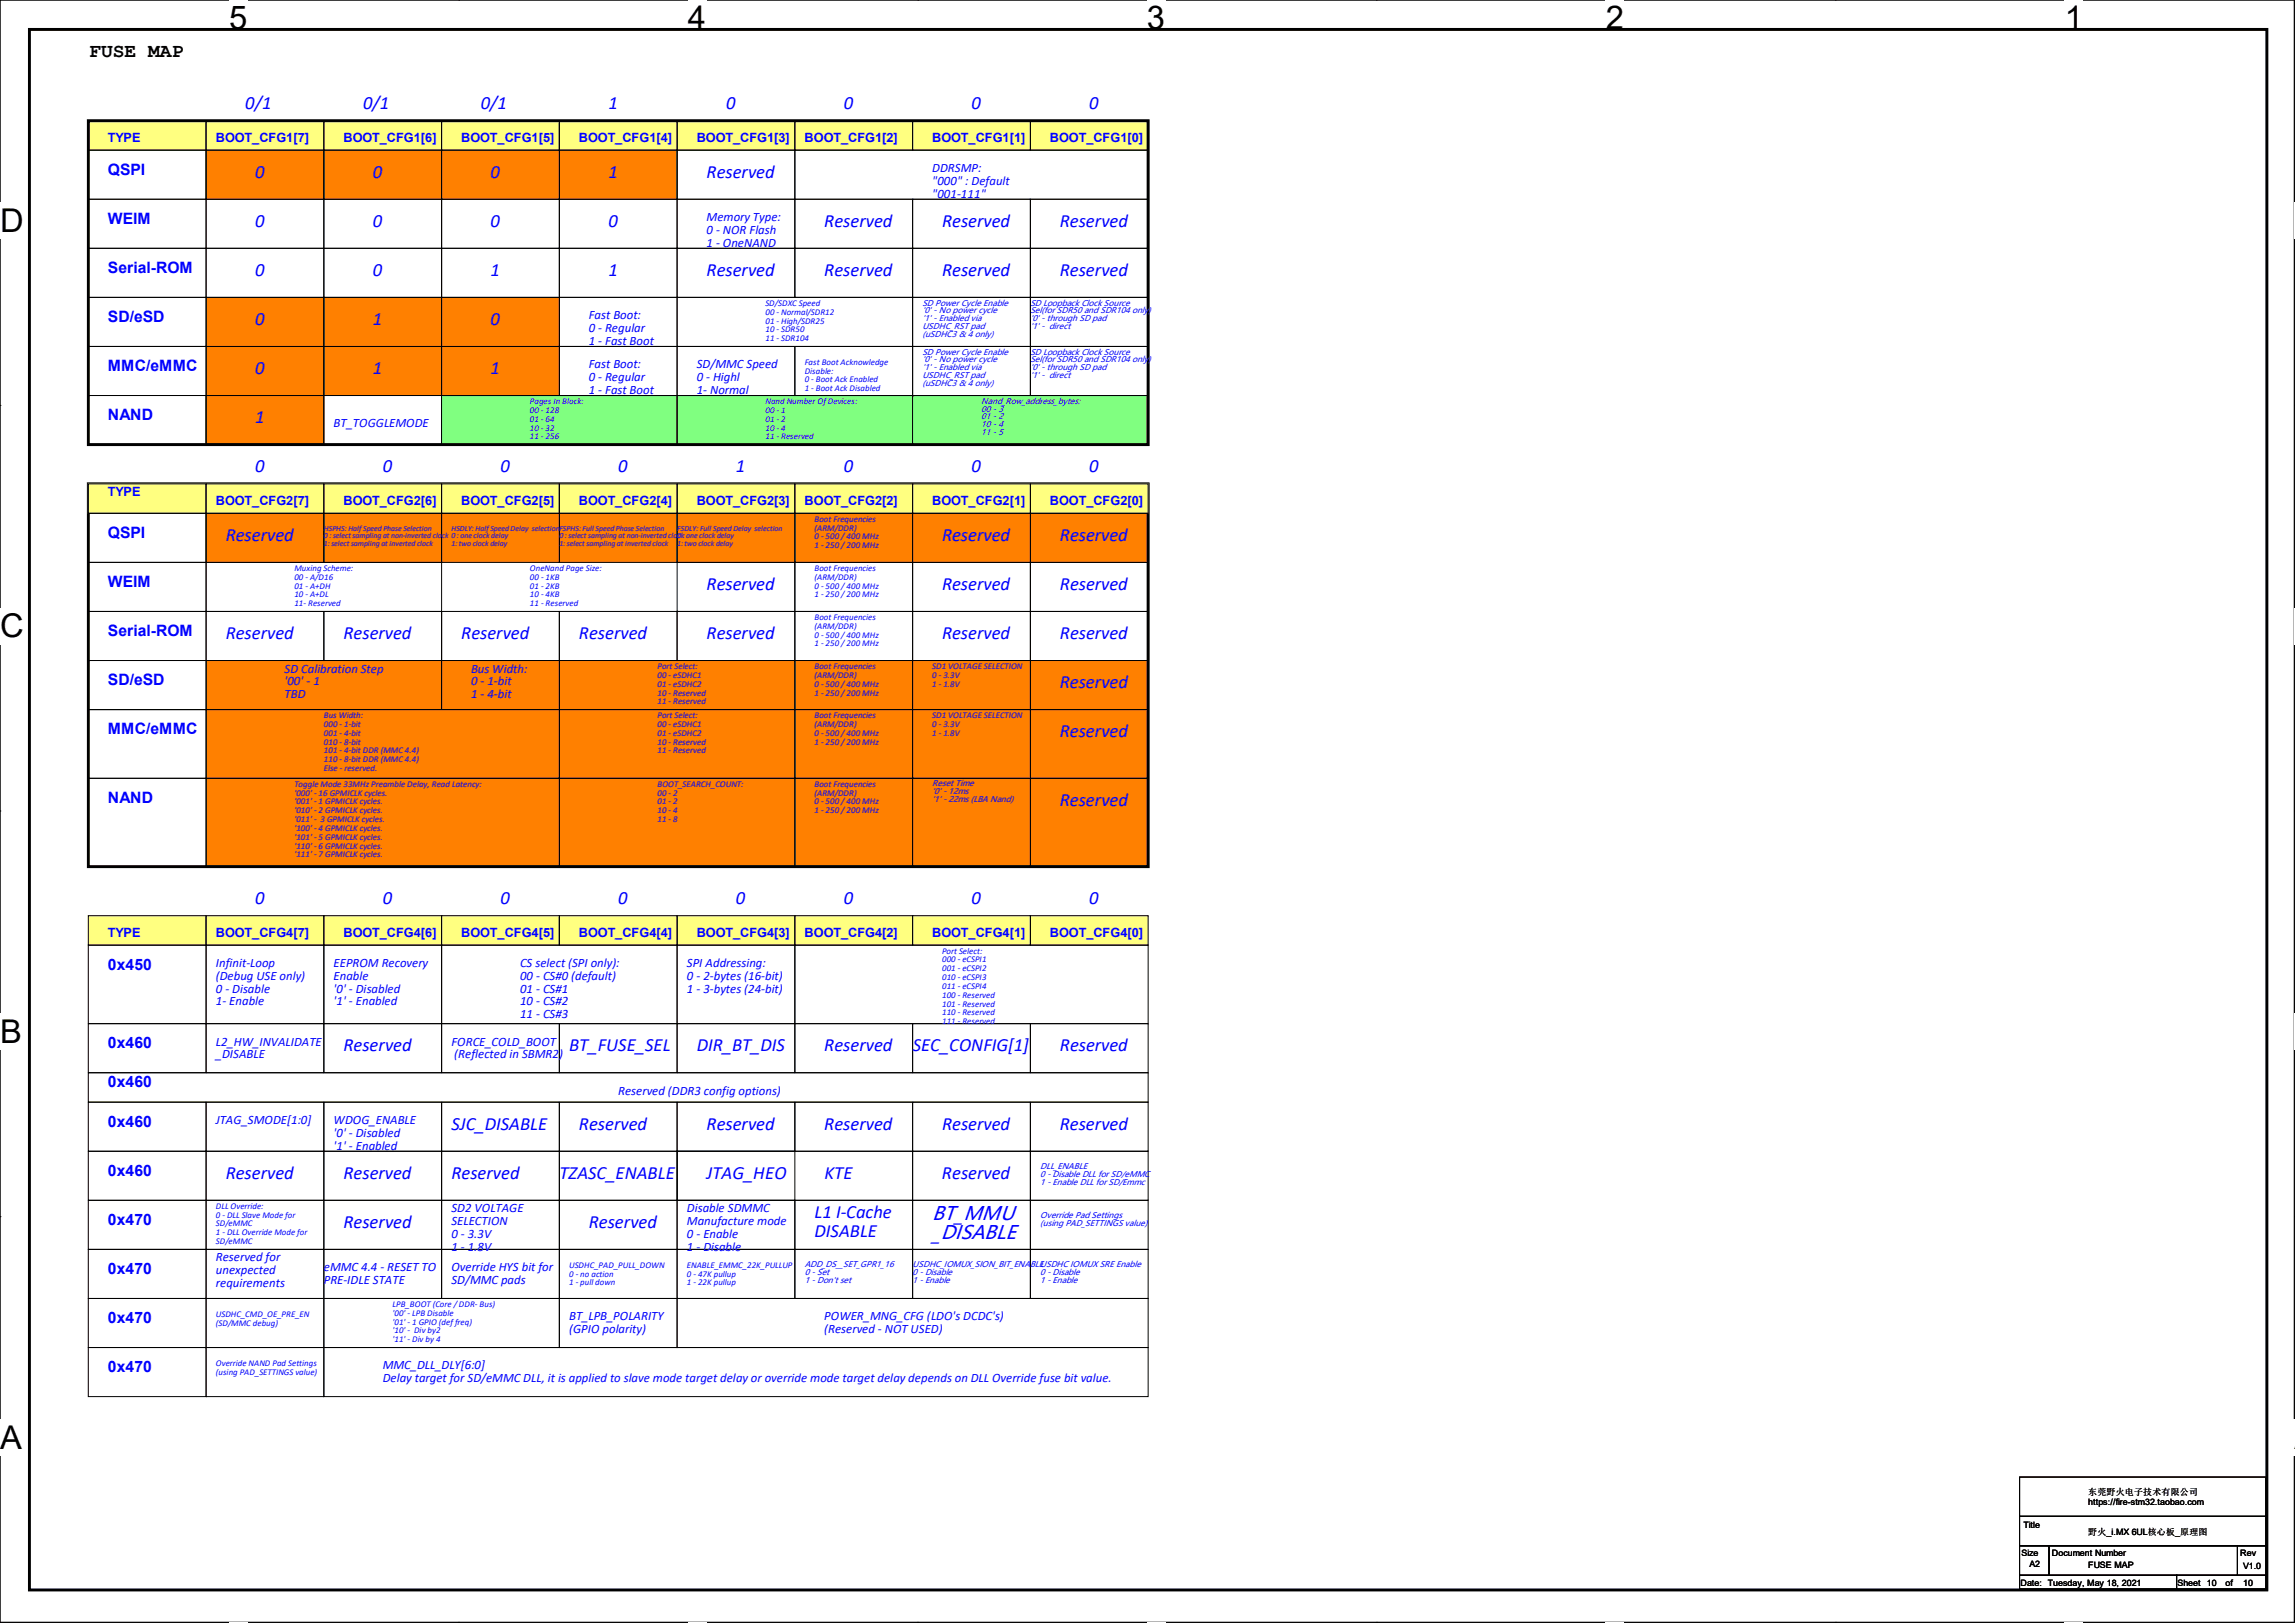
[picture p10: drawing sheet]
<svg xmlns="http://www.w3.org/2000/svg" width="297mm" height="210mm" viewBox="0 0 297 210" stroke-linecap="round" stroke-linejoin="round" font-family="sans-serif">
<defs><g id="words">
<g font-size="4.2">
<text x="29.7" y="3.8">5</text>
<text x="89" y="3.8">4</text>
<text x="148.4" y="3.8">3</text>
<text x="207.8" y="3.8">2</text>
<text x="267.2" y="3.8">1</text>
<text x="0" y="30">D</text>
<text x="0" y="82.5">C</text>
<text x="0" y="135">B</text>
<text x="0" y="187.5">A</text>
<text x="296.9" y="187.5">A</text>
</g>
<g font-size="2.6" fill="#00f">
<text x="120.6" y="157.9">BT_MMU</text>
<text x="120.6" y="160.3">_DISABLE</text>
</g>
<text font-size="2.5" x="11.6" y="7.4">FUSE MAP</text>
<g font-size="2.4" fill="#00f">
<text x="31.7" y="14.1">0/1</text>
<text x="47" y="14.1">0/1</text>
<text x="62.2" y="14.1">0/1</text>
<text x="78.7" y="14.1">1</text>
<text x="94" y="14.1">0</text>
<text x="109.2" y="14.1">0</text>
<text x="125.7" y="14.1">0</text>
<text x="141" y="14.1">0</text>
<text x="33" y="23">0</text>
<text x="48.3" y="23">0</text>
<text x="63.5" y="23">0</text>
<text x="78.7" y="23">1</text>
<text x="91.4" y="23">Reserved</text>
<text x="33" y="29.3">0</text>
<text x="48.3" y="29.3">0</text>
<text x="63.5" y="29.3">0</text>
<text x="78.7" y="29.3">0</text>
<text x="106.7" y="29.3">Reserved</text>
<text x="121.9" y="29.3">Reserved</text>
<text x="137.2" y="29.3">Reserved</text>
<text x="33" y="35.7">0</text>
<text x="48.3" y="35.7">0</text>
<text x="63.5" y="35.7">1</text>
<text x="78.7" y="35.7">1</text>
<text x="91.4" y="35.7">Reserved</text>
<text x="106.7" y="35.7">Reserved</text>
<text x="121.9" y="35.7">Reserved</text>
<text x="137.2" y="35.7">Reserved</text>
<text x="33" y="42">0</text>
<text x="48.3" y="42">1</text>
<text x="63.5" y="42">0</text>
<text x="33" y="48.4">0</text>
<text x="48.3" y="48.4">1</text>
<text x="63.5" y="48.4">1</text>
<text x="33" y="54.7">1</text>
<text x="33" y="61.1">0</text>
<text x="49.5" y="61.1">0</text>
<text x="64.8" y="61.1">0</text>
<text x="80" y="61.1">0</text>
<text x="95.2" y="61.1">1</text>
<text x="109.2" y="61.1">0</text>
<text x="125.7" y="61.1">0</text>
<text x="141" y="61.1">0</text>
<text x="29.2" y="70">Reserved</text>
<text x="121.9" y="70">Reserved</text>
<text x="137.2" y="70">Reserved</text>
<text x="91.4" y="76.3">Reserved</text>
<text x="121.9" y="76.3">Reserved</text>
<text x="137.2" y="76.3">Reserved</text>
<text x="29.2" y="82.7">Reserved</text>
<text x="44.5" y="82.7">Reserved</text>
<text x="59.7" y="82.7">Reserved</text>
<text x="74.9" y="82.7">Reserved</text>
<text x="91.4" y="82.7">Reserved</text>
<text x="121.9" y="82.7">Reserved</text>
<text x="137.2" y="82.7">Reserved</text>
<text x="137.2" y="89">Reserved</text>
<text x="137.2" y="95.4">Reserved</text>
<text x="137.2" y="104.3">Reserved</text>
<text x="33" y="117">0</text>
<text x="49.5" y="117">0</text>
<text x="64.8" y="117">0</text>
<text x="80" y="117">0</text>
<text x="95.2" y="117">0</text>
<text x="109.2" y="117">0</text>
<text x="125.7" y="117">0</text>
<text x="141" y="117">0</text>
<text x="44.4" y="136">Reserved</text>
<text x="73.7" y="136">BT_FUSE_SEL</text>
<text x="90.2" y="136">DIR_BT_DIS</text>
<text x="106.7" y="136">Reserved</text>
<text x="118.1" y="136">SEC_CONFIG[1]</text>
<text x="137.2" y="136">Reserved</text>
<text x="58.4" y="146.2">SJC_DISABLE</text>
<text x="74.9" y="146.2">Reserved</text>
<text x="91.4" y="146.2">Reserved</text>
<text x="106.7" y="146.2">Reserved</text>
<text x="121.9" y="146.2">Reserved</text>
<text x="137.2" y="146.2">Reserved</text>
<text x="29.2" y="152.5">Reserved</text>
<text x="44.5" y="152.5">Reserved</text>
<text x="58.4" y="152.5">Reserved</text>
<text x="72.4" y="152.5">TZASC_ENABLE</text>
<text x="91.4" y="152.5">JTAG_HEO</text>
<text x="106.7" y="152.5">KTE</text>
<text x="121.9" y="152.5">Reserved</text>
<text x="44.4" y="158.9">Reserved</text>
<text x="76.2" y="158.9">Reserved</text>
<text x="105.4" y="157.6">L1 I-Cache</text>
<text x="105.4" y="160">DISABLE</text>
</g>
<g font-size="2" fill="#00f">
<text x="14" y="22.6">QSPI</text>
<text x="14" y="29">WEIM</text>
<text x="14" y="35.3">Serial-ROM</text>
<text x="14" y="41.7">SD/eSD</text>
<text x="14" y="48">MMC/eMMC</text>
<text x="14" y="54.4">NAND</text>
<text x="14" y="69.6">QSPI</text>
<text x="14" y="75.9">WEIM</text>
<text x="14" y="82.3">Serial-ROM</text>
<text x="14" y="88.6">SD/eSD</text>
<text x="14" y="95">MMC/eMMC</text>
<text x="14" y="103.9">NAND</text>
<text x="14" y="125.5">0x450</text>
<text x="14" y="135.6">0x460</text>
<text x="14" y="140.7">0x460</text>
<text x="14" y="145.8">0x460</text>
<text x="14" y="152.1">0x460</text>
<text x="14" y="158.5">0x470</text>
<text x="14" y="164.8">0x470</text>
<text x="14" y="171.2">0x470</text>
<text x="14" y="177.5">0x470</text>
</g>
<g font-size="1.7" fill="#00f">
<text x="14" y="18.4">TYPE</text>
<text x="27.9" y="18.4">BOOT_CFG1[7]</text>
<text x="44.4" y="18.4">BOOT_CFG1[6]</text>
<text x="59.7" y="18.4">BOOT_CFG1[5]</text>
<text x="74.9" y="18.4">BOOT_CFG1[4]</text>
<text x="90.2" y="18.4">BOOT_CFG1[3]</text>
<text x="104.1" y="18.4">BOOT_CFG1[2]</text>
<text x="120.6" y="18.4">BOOT_CFG1[1]</text>
<text x="120.6" y="22.3">DDRSMP:</text>
<text x="120.6" y="23.9">&quot;000&quot; : Default</text>
<text x="135.9" y="18.4">BOOT_CFG1[0]</text>
<text x="91.4" y="28.6">Memory Type:</text>
<text x="120.6" y="25.6">&quot;001-111&quot;</text>
<text x="91.4" y="30.3">0 - NOR Flash</text>
<text x="91.4" y="31.9">1 - OneNAND</text>
<text x="76.2" y="41.3">Fast Boot:</text>
<text x="76.2" y="43">0 - Regular</text>
<text x="76.2" y="44.6">1 - Fast Boot</text>
<text x="76.2" y="47.7">Fast Boot:</text>
<text x="90.2" y="47.7">SD/MMC Speed</text>
<text x="76.2" y="49.3">0 - Regular</text>
<text x="76.2" y="51">1 - Fast Boot</text>
<text x="90.2" y="49.3">0 - Highl</text>
<text x="90.2" y="51">1- Normal</text>
<text x="43.2" y="55.3">BT_TOGGLEMODE</text>
<text x="14" y="64.1">TYPE</text>
<text x="27.9" y="65.4">BOOT_CFG2[7]</text>
<text x="44.4" y="65.4">BOOT_CFG2[6]</text>
<text x="59.7" y="65.4">BOOT_CFG2[5]</text>
<text x="74.9" y="65.4">BOOT_CFG2[4]</text>
<text x="90.2" y="65.4">BOOT_CFG2[3]</text>
<text x="104.1" y="65.4">BOOT_CFG2[2]</text>
<text x="120.6" y="65.4">BOOT_CFG2[1]</text>
<text x="135.9" y="65.4">BOOT_CFG2[0]</text>
<text x="36.8" y="87">SD Calibration Step</text>
<text x="36.8" y="88.7">'00' - 1</text>
<text x="61" y="87">Bus Width:</text>
<text x="61" y="88.7">0 - 1-bit</text>
<text x="36.8" y="90.3">TBD</text>
<text x="61" y="90.3">1 - 4-bit</text>
<text x="14" y="121.3">TYPE</text>
<text x="27.9" y="121.3">BOOT_CFG4[7]</text>
<text x="27.9" y="125.1">Infinit-Loop</text>
<text x="43.2" y="125.1">EEPROM Recovery</text>
<text x="44.4" y="121.3">BOOT_CFG4[6]</text>
<text x="59.7" y="121.3">BOOT_CFG4[5]</text>
<text x="67.3" y="125.1">CS select (SPI only):</text>
<text x="74.9" y="121.3">BOOT_CFG4[4]</text>
<text x="88.9" y="125.1">SPI Addressing:</text>
<text x="90.2" y="121.3">BOOT_CFG4[3]</text>
<text x="104.1" y="121.3">BOOT_CFG4[2]</text>
<text x="120.6" y="121.3">BOOT_CFG4[1]</text>
<text x="135.9" y="121.3">BOOT_CFG4[0]</text>
<text x="27.9" y="126.8">(Debug USE only)</text>
<text x="27.9" y="128.4">0 - Disable</text>
<text x="27.9" y="130.1">1- Enable</text>
<text x="43.2" y="126.8">Enable</text>
<text x="43.2" y="128.4">'0' - Disabled</text>
<text x="43.2" y="130.1">'1' - Enabled</text>
<text x="67.3" y="126.8">00 - CS#0 (default)</text>
<text x="67.3" y="128.4">01 - CS#1</text>
<text x="67.3" y="130.1">10 - CS#2</text>
<text x="67.3" y="131.7">11 - CS#3</text>
<text x="88.9" y="126.8">0 - 2-bytes (16-bit)</text>
<text x="88.9" y="128.4">1 - 3-bytes (24-bit)</text>
<text x="27.9" y="135.3">L2_HW_INVALIDATE</text>
<text x="27.9" y="136.9">_DISABLE</text>
<text x="58.4" y="135.3">FORCE_COLD_BOOT</text>
<text x="58.8" y="136.9">(Reflected in SBMR2)</text>
<text x="80" y="141.6">Reserved (DDR3 config options)</text>
<text x="27.9" y="145.5">JTAG_SMODE[1:0]</text>
<text x="43.2" y="145.5">WDOG_ENABLE</text>
<text x="43.2" y="147.1">'0' - Disabled</text>
<text x="43.2" y="148.8">'1' - Enabled</text>
<text x="58.4" y="156.9">SD2 VOLTAGE</text>
<text x="58.4" y="158.5">SELECTION</text>
<text x="58.4" y="160.2">0 - 3.3V</text>
<text x="58.4" y="161.8">1 - 1.8V</text>
<text x="88.9" y="156.9">Disable SDMMC</text>
<text x="88.9" y="158.5">Manufacture mode</text>
<text x="88.9" y="160.2">0 - Enable</text>
<text x="88.9" y="161.8">1 - Disable</text>
<text x="27.9" y="163.2">Reserved for</text>
<text x="27.9" y="164.9">unexpected</text>
<text x="27.9" y="166.5">requirements</text>
<text x="41.9" y="164.5">eMMC 4.4 - RESET TO</text>
<text x="41.9" y="166.2">PRE-IDLE STATE</text>
<text x="58.4" y="164.5">Override HYS bit for</text>
<text x="58.4" y="166.2">SD/MMC pads</text>
<text x="73.7" y="170.9">BT_LPB_POLARITY</text>
<text x="73.7" y="172.5">(GPIO polarity)</text>
<text x="106.7" y="170.9">POWER_MNG_CFG (LDO's DCDC's)</text>
<text x="106.7" y="172.5">(Reserved - NOT USED)</text>
<text x="49.5" y="177.2">MMC_DLL_DLY[6:0]</text>
<text x="49.5" y="178.9">Delay target for SD/eMMC DLL, it is applied to slave mode target delay or override mode target delay depends on DLL Override fuse bit value.</text>
</g>
<g font-size="1.1" fill="#00f">
<text x="99.1" y="39.6">SD/SDXC Speed</text>
<text x="99.1" y="40.7">00 - Normal/SDR12</text>
<text x="99.1" y="41.9">01 - High/SDR25</text>
<text x="119.4" y="39.5">SD Power Cycle Enable</text>
<text x="119.4" y="40.6">'0' - No power cycle</text>
<text x="119.4" y="41.6">'1' - Enabled via</text>
<text x="133.3" y="39.5">SD Loopback Clock Source</text>
<text x="133.3" y="40.6">Sel(for SDR50 and SDR104 only)</text>
<text x="133.3" y="41.6">'0' - through SD pad</text>
<text x="99.1" y="43">10 - SDR50</text>
<text x="99.1" y="44.2">11 - SDR104</text>
<text x="104.1" y="47.2">Fast Boot Acknowledge</text>
<text x="119.4" y="42.6">USDHC_RST pad</text>
<text x="119.4" y="43.6">(uSDHC3 &amp; 4 only)</text>
<text x="119.4" y="45.9">SD Power Cycle Enable</text>
<text x="119.4" y="46.9">'0' - No power cycle</text>
<text x="119.4" y="47.9">'1' - Enabled via</text>
<text x="133.3" y="42.6">'1' - direct</text>
<text x="133.3" y="45.9">SD Loopback Clock Source</text>
<text x="133.3" y="46.9">Sel(for SDR50 and SDR104 only)</text>
<text x="133.3" y="47.9">'0' - through SD pad</text>
<text x="68.6" y="52.3">Pages In Block:</text>
<text x="68.6" y="53.4">00 - 128</text>
<text x="99.1" y="52.3">Nand Number Of Devices:</text>
<text x="99.1" y="53.4">00 - 1</text>
<text x="104.1" y="48.3">Disable:</text>
<text x="104.1" y="49.5">0 - Boot Ack Enabled</text>
<text x="104.1" y="50.6">1 - Boot Ack Disabled</text>
<text x="119.4" y="48.9">USDHC_RST pad</text>
<text x="119.4" y="50">(uSDHC3 &amp; 4 only)</text>
<text x="127" y="52.2">Nand_Row_address_bytes:</text>
<text x="127" y="53.3">00 - 3</text>
<text x="133.3" y="48.9">'1' - direct</text>
<text x="68.6" y="54.6">01 - 64</text>
<text x="68.6" y="55.7">10 - 32</text>
<text x="68.6" y="56.9">11 - 256</text>
<text x="99.1" y="54.6">01 - 2</text>
<text x="99.1" y="55.7">10 - 4</text>
<text x="99.1" y="56.9">11 - Reserved</text>
<text x="127" y="54.3">01 - 2</text>
<text x="127" y="55.3">10 - 4</text>
<text x="127" y="56.3">11 - 5</text>
<text x="105.4" y="67.5">Boot Frequencies</text>
<text x="105.4" y="68.7">(ARM/DDR)</text>
<text x="105.4" y="69.8">0 - 500 / 400 MHz</text>
<text x="105.4" y="71">1 - 250 / 200 MHz</text>
<text x="38.1" y="73.9">Muxing Scheme:</text>
<text x="38.1" y="75">00 - A/D16</text>
<text x="38.1" y="76.2">01 - A+DH</text>
<text x="38.1" y="77.3">10 - A+DL</text>
<text x="68.6" y="73.9">OneNand Page Size:</text>
<text x="68.6" y="75">00 - 1KB</text>
<text x="68.6" y="76.2">01 - 2KB</text>
<text x="68.6" y="77.3">10 - 4KB</text>
<text x="105.4" y="73.9">Boot Frequencies</text>
<text x="105.4" y="75">(ARM/DDR)</text>
<text x="105.4" y="76.2">0 - 500 / 400 MHz</text>
<text x="105.4" y="77.3">1 - 250 / 200 MHz</text>
<text x="38.1" y="78.4">11- Reserved</text>
<text x="68.6" y="78.4">11 - Reserved</text>
<text x="105.4" y="80.2">Boot Frequencies</text>
<text x="105.4" y="81.4">(ARM/DDR)</text>
<text x="105.4" y="82.5">0 - 500 / 400 MHz</text>
<text x="105.4" y="83.7">1 - 250 / 200 MHz</text>
<text x="85.1" y="86.6">Port Select:</text>
<text x="85.1" y="87.7">00 - eSDHC1</text>
<text x="85.1" y="88.9">01 - eSDHC2</text>
<text x="105.4" y="86.6">Boot Frequencies</text>
<text x="105.4" y="87.7">(ARM/DDR)</text>
<text x="105.4" y="88.9">0 - 500 / 400 MHz</text>
<text x="120.6" y="86.6">SD1 VOLTAGE SELECTION</text>
<text x="120.6" y="87.7">0 - 3.3V</text>
<text x="120.6" y="88.9">1 - 1.8V</text>
<text x="41.9" y="92.9">Bus Width:</text>
<text x="41.9" y="94.1">000 - 1-bit</text>
<text x="41.9" y="95.2">001 - 4-bit</text>
<text x="85.1" y="90">10 - Reserved</text>
<text x="85.1" y="91.1">11 - Reserved</text>
<text x="85.1" y="92.9">Port Select:</text>
<text x="85.1" y="94.1">00 - eSDHC1</text>
<text x="85.1" y="95.2">01 - eSDHC2</text>
<text x="105.4" y="90">1 - 250 / 200 MHz</text>
<text x="105.4" y="92.9">Boot Frequencies</text>
<text x="105.4" y="94.1">(ARM/DDR)</text>
<text x="105.4" y="95.2">0 - 500 / 400 MHz</text>
<text x="120.6" y="92.9">SD1 VOLTAGE SELECTION</text>
<text x="120.6" y="94.1">0 - 3.3V</text>
<text x="120.6" y="95.2">1 - 1.8V</text>
<text x="38.1" y="101.8">Toggle Mode 33MHz Preamble Delay, Read Latency:</text>
<text x="41.9" y="96.4">010 - 8-bit</text>
<text x="41.9" y="97.5">101 - 4-bit DDR (MMC 4.4)</text>
<text x="41.9" y="98.6">110 - 8-bit DDR (MMC 4.4)</text>
<text x="41.9" y="99.8">Else - reserved.</text>
<text x="85.1" y="96.4">10 - Reserved</text>
<text x="85.1" y="97.5">11 - Reserved</text>
<text x="85.1" y="101.8">BOOT_SEARCH_COUNT:</text>
<text x="105.4" y="96.4">1 - 250 / 200 MHz</text>
<text x="105.4" y="101.8">Boot Frequencies</text>
<text x="120.6" y="101.8">Reset Time</text>
<text x="38.1" y="103">'000' - 16 GPMICLK cycles.</text>
<text x="38.1" y="104.1">'001' - 1 GPMICLK cycles.</text>
<text x="38.1" y="105.2">'010' - 2 GPMICLK cycles.</text>
<text x="38.1" y="106.4">'011' - 3 GPMICLK cycles.</text>
<text x="38.1" y="107.5">'100' - 4 GPMICLK cycles.</text>
<text x="85.1" y="103">00 - 2</text>
<text x="85.1" y="104.1">01 - 2</text>
<text x="85.1" y="105.2">10 - 4</text>
<text x="85.1" y="106.4">11 - 8</text>
<text x="105.4" y="103">(ARM/DDR)</text>
<text x="105.4" y="104.1">0 - 500 / 400 MHz</text>
<text x="105.4" y="105.2">1 - 250 / 200 MHz</text>
<text x="120.6" y="102.8">'0' - 12ms</text>
<text x="120.6" y="103.8">'1' - 22ms (LBA Nand)</text>
<text x="38.1" y="108.7">'101' - 5 GPMICLK cycles.</text>
<text x="38.1" y="109.8">'110' - 6 GPMICLK cycles.</text>
<text x="38.1" y="111">'111' - 7 GPMICLK cycles.</text>
<text x="121.9" y="123.4">Port Select:</text>
<text x="121.9" y="124.5">000 - eCSPI1</text>
<text x="121.9" y="125.7">001 - eCSPI2</text>
<text x="121.9" y="126.8">010 - eCSPI3</text>
<text x="121.9" y="128">011 - eCSPI4</text>
<text x="121.9" y="129.1">100 - Reserved</text>
<text x="121.9" y="130.3">101 - Reserved</text>
<text x="121.9" y="131.4">110 - Reserved</text>
<text x="121.9" y="132.5">111 - Reserved</text>
<text x="134.6" y="151.3">DLL_ENABLE</text>
<text x="134.6" y="152.3">0 - Disable DLL for SD/eMMC</text>
<text x="134.6" y="153.3">1 - Enable DLL for SD/Emmc</text>
<text x="27.9" y="156.4">DLL Override:</text>
<text x="27.9" y="157.6">0 - DLL Slave Mode for</text>
<text x="27.9" y="158.7">SD/eMMC</text>
<text x="27.9" y="159.9">1 - DLL Override Mode for</text>
<text x="27.9" y="161">SD/eMMC</text>
<text x="134.6" y="157.6">Override Pad Settings</text>
<text x="134.6" y="158.7">(using PAD_SETTINGS value)</text>
<text x="73.7" y="164">USDHC_PAD_PULL_DOWN</text>
<text x="73.7" y="165.2">0 - no action</text>
<text x="73.7" y="166.3">1 - pull down</text>
<text x="88.9" y="164">ENABLE_EMMC_22K_PULLUP</text>
<text x="88.9" y="165.2">0 - 47K pullup</text>
<text x="88.9" y="166.3">1 - 22K pullup</text>
<text x="104.1" y="164">ADD_DS__SET_GPR1_16</text>
<text x="104.1" y="165">0 - Set</text>
<text x="104.1" y="166">1 - Don't set</text>
<text x="118.1" y="164">USDHC_IOMUX_SION_BIT_ENABLEUSDHC IOMUX SRE Enable</text>
<text x="118.1" y="165">0 - Disable</text>
<text x="118.1" y="166">1 - Enable</text>
<text x="134.6" y="165">0 - Disable</text>
<text x="134.6" y="166">1 - Enable</text>
<text x="27.9" y="170.4">USDHC_CMD_OE_PRE_EN</text>
<text x="27.9" y="171.5">(SD/MMC debug)</text>
<text x="50.8" y="169.1">LPB_BOOT (Core / DDR- Bus)</text>
<text x="50.8" y="170.3">'00' - LPB Disable</text>
<text x="50.8" y="171.4">'01' - 1 GPIO (def freq)</text>
<text x="50.8" y="172.6">'10' - Div by2</text>
<text x="50.8" y="173.7">'11' - Div by 4</text>
<text x="27.9" y="176.7">Override NAND Pad Settings</text>
<text x="27.9" y="177.9">(using PAD_SETTINGS value)</text>
</g>
<g font-size="1.1">
<text x="261.9" y="197.7">Title</text>
<text x="270.2" y="194.8">https://fire-stm32.taobao.com</text>
<text x="270.3" y="193.5">东莞野火电子技术有限公司</text>
<text x="261.6" y="201.4">Size</text>
<text x="262.6" y="202.8">A2</text>
<text x="265.5" y="201.4">Document Number</text>
<text x="270.2" y="202.9">FUSE MAP</text>
<text x="270.3" y="198.6">野火_i.MX 6UL核心板_原理图</text>
<text x="289.9" y="201.4">Rev</text>
<text x="290.3" y="203">V1.0</text>
<text x="261.5" y="205.2">Date: Tuesday, May 18, 2021</text>
<text x="281.8" y="205.2">Sheet</text>
<text x="285.6" y="205.2">10</text>
<text x="288" y="205.2">of</text>
<text x="290.3" y="205.2">10</text>
</g>
<g font-size="1" fill="#00f">
<text x="41.9" y="68.7">HSPHS: Half Speed Phase Selection</text>
<text x="41.9" y="69.7">0 : select sampling at non-inverted clock 0 : one clock delay</text>
<text x="41.9" y="70.7">1: select sampling at inverted clock</text>
<text x="58.4" y="68.7">HSDLY: Half Speed Delay selection</text>
<text x="58.4" y="70.7">1: two clock delay</text>
<text x="72.4" y="68.7">FSPHS: Full Speed Phase Selection</text>
<text x="72.4" y="69.7">0 : select sampling at non-inverted clock</text>
<text x="72.4" y="70.7">1: select sampling at inverted clock</text>
<text x="87.6" y="68.7">FSDLY: Full Speed Delay selection</text>
<text x="87.6" y="69.7">0 : one clock delay</text>
<text x="87.6" y="70.7">1: two clock delay</text>
</g>
</g></defs>
<path d="M0 0h296.9v209.9h-296.9z" fill="none" stroke="#000" stroke-width=".13"/>
<g fill="#fff">
<path d="M29.7 0h2.3v4.7h-2.3z"/>
<path d="M29.7 209.9h2.3v.1h-2.3z"/>
</g>
<path d="M59.4 0h.1M59.4 209.9h.1" fill="none" stroke="#000" stroke-width=".13"/>
<g fill="#fff">
<path d="M89 0h2.4v4.7h-2.4z"/>
<path d="M89 209.9h2.4v.1h-2.4z"/>
</g>
<path d="M118.7 0h.1M118.7 209.9h.1" fill="none" stroke="#000" stroke-width=".13"/>
<g fill="#fff">
<path d="M148.4 0h2.4v4.7h-2.4z"/>
<path d="M148.4 209.9h2.4v.1h-2.4z"/>
</g>
<path d="M178.1 0h.1M178.1 209.9h.1" fill="none" stroke="#000" stroke-width=".13"/>
<g fill="#fff">
<path d="M207.8 0h2.4v4.7h-2.4z"/>
<path d="M207.8 209.9h2.4v.1h-2.4z"/>
</g>
<path d="M237.5 0h.1M237.5 209.9h.1" fill="none" stroke="#000" stroke-width=".13"/>
<g fill="#fff">
<path d="M267.2 0h2.4v4.7h-2.4z"/>
<path d="M267.2 209.9h2.4v.1h-2.4z"/>
<path d="M0 26.2h3v4.7h-3z"/>
<path d="M296.9 26.2h.1v4.7h-.1z"/>
<path d="M0 78.7h3v4.7h-3z"/>
<path d="M296.9 78.7h.1v4.7h-.1z"/>
</g>
<path d="M0 52.5h.1M296.9 52.5h.1" fill="none" stroke="#000" stroke-width=".13"/>
<g fill="#fff">
<path d="M0 131.1h2.8v4.8h-2.8z"/>
<path d="M296.9 131.1h.1v4.8h-.1z"/>
</g>
<path d="M0 104.9h.1M296.9 104.9h.1" fill="none" stroke="#000" stroke-width=".13"/>
<g fill="#fff">
<path d="M0 183.6h2.8v4.8h-2.8z"/>
<path d="M296.8 183.6h.2v4.8h-.2z"/>
</g>
<path d="M0 157.4h.1M296.9 157.4h.1" fill="none" stroke="#000" stroke-width=".13"/>
<path d="M3.8 3.8h289.6v201.9h-289.6z" fill="none" stroke="#000" stroke-width=".38"/>
<g fill="#ff8000" stroke="#ff8000" stroke-width=".13">
<path d="M26.7 51.2h15.2v6.3h-15.2z" fill-rule="evenodd"/>
<path d="M26.7 19.4h60.9v6.4h-60.9z" fill-rule="evenodd"/>
</g>
<path d="M26.7 38.5h45.7v12.7h-45.7z" fill-rule="evenodd" fill="#ff8000"/>
<path d="M57.1 51.2h91.5v6.3h-91.5z" fill-rule="evenodd" fill="#80ff80" stroke="#80ff80" stroke-width=".13"/>
<path d="M26.7 66.4h121.9v6.4h-121.9z" fill-rule="evenodd" fill="#ff8000" stroke="#ff8000" stroke-width=".13"/>
<path d="M26.7 85.5h121.9v26.6h-121.9z" fill-rule="evenodd" fill="#ff8000"/>
<g fill="none" stroke="#000" stroke-width=".13">
<path d="M11.4 15.6h15.3v3.8h-15.3zM11.4 19.4h15.3v6.4h-15.3zM26.7 19.4h15.2v6.4h-15.2zM26.7 15.6h15.2v3.8h-15.2zM41.9 19.4h15.2v6.4h-15.2zM41.9 15.6h15.2v3.8h-15.2zM57.1 19.4h15.3v6.4h-15.3zM57.1 15.6h15.3v3.8h-15.3zM72.4 19.4h15.2v6.4h-15.2zM72.4 15.6h15.2v3.8h-15.2zM87.6 19.4h15.3v6.4h-15.3zM87.6 15.6h15.3v3.8h-15.3z"/>
<path d="M102.9 19.4h45.7v6.4h-45.7zM102.9 15.6h15.2v3.8h-15.2zM118.1 15.6h15.2v3.8h-15.2zM133.3 15.6h15.3v3.8h-15.3zM11.4 25.8h15.3v6.3h-15.3zM11.4 32.1h15.3v6.4h-15.3zM11.4 38.5h15.3v6.3h-15.3zM26.7 25.8h15.2v6.3h-15.2zM26.7 32.1h15.2v6.4h-15.2zM26.7 38.5h15.2v6.3h-15.2zM41.9 25.8h15.2v6.3h-15.2zM41.9 32.1h15.2v6.4h-15.2z"/>
<path d="M41.9 38.5h15.2v6.3h-15.2zM57.1 25.8h15.3v6.3h-15.3zM57.1 32.1h15.3v6.4h-15.3zM57.1 38.5h15.3v6.3h-15.3zM72.4 25.8h15.2v6.3h-15.2zM72.4 32.1h15.2v6.4h-15.2zM72.4 38.5h15.2v6.3h-15.2zM87.6 25.8h15.3v6.3h-15.3zM87.6 32.1h15.3v6.4h-15.3zM87.6 38.5h30.5v6.3h-30.5zM102.9 25.8h15.2v6.3h-15.2zM102.9 32.1h15.2v6.4h-15.2z"/>
<path d="M118.1 25.8h15.2v6.3h-15.2zM118.1 32.1h15.2v6.4h-15.2zM118.1 38.5h15.2v6.3h-15.2zM133.3 25.8h15.3v6.3h-15.3zM133.3 32.1h15.3v6.4h-15.3zM133.3 38.5h15.3v6.3h-15.3zM11.4 44.8h15.3v6.4h-15.3zM11.4 51.2h15.3v6.3h-15.3zM26.7 44.8h15.2v6.4h-15.2zM26.7 51.2h15.2v6.3h-15.2zM41.9 44.8h15.2v6.4h-15.2zM41.9 51.2h15.2v6.3h-15.2z"/>
<path d="M57.1 44.8h15.3v6.4h-15.3zM57.1 51.2h30.5v6.3h-30.5zM72.4 44.8h15.2v6.4h-15.2zM87.6 44.8h15.3v6.4h-15.3zM87.6 51.2h30.5v6.3h-30.5zM102.9 44.8h15.2v6.4h-15.2zM118.1 44.8h15.2v6.4h-15.2zM118.1 51.2h30.5v6.3h-30.5zM133.3 44.8h15.3v6.4h-15.3zM11.4 62.6h15.3v3.8h-15.3zM11.4 66.4h15.3v6.4h-15.3zM11.4 72.8h15.3v6.3h-15.3z"/>
<path d="M11.4 79.1h15.3v6.4h-15.3zM26.7 66.4h15.2v6.4h-15.2zM26.7 79.1h15.2v6.4h-15.2zM26.7 62.6h15.2v3.8h-15.2zM26.7 72.8h30.4v6.3h-30.4zM41.9 66.4h15.2v6.4h-15.2zM41.9 79.1h15.2v6.4h-15.2zM41.9 62.6h15.2v3.8h-15.2zM57.1 66.4h15.3v6.4h-15.3zM57.1 79.1h15.3v6.4h-15.3zM57.1 62.6h15.3v3.8h-15.3zM72.4 66.4h15.2v6.4h-15.2z"/>
<path d="M72.4 79.1h15.2v6.4h-15.2zM72.4 62.6h15.2v3.8h-15.2zM87.6 66.4h15.3v6.4h-15.3zM87.6 72.8h15.3v6.3h-15.3zM87.6 79.1h15.3v6.4h-15.3zM87.6 62.6h15.3v3.8h-15.3zM102.9 72.8h15.2v6.3h-15.2zM102.9 79.1h15.2v6.4h-15.2zM102.9 62.6h15.2v3.8h-15.2zM102.9 66.4h15.2v6.4h-15.2zM118.1 72.8h15.2v6.3h-15.2zM118.1 79.1h15.2v6.4h-15.2z"/>
<path d="M118.1 62.6h15.2v3.8h-15.2zM118.1 66.4h15.2v6.4h-15.2zM133.3 72.8h15.3v6.3h-15.3zM133.3 79.1h15.3v6.4h-15.3zM133.3 62.6h15.3v3.8h-15.3zM133.3 66.4h15.3v6.4h-15.3zM11.4 85.5h15.3v6.3h-15.3zM11.4 91.8h15.3v8.9h-15.3zM26.7 85.5h30.4v6.3h-30.4zM26.7 91.8h45.7v8.9h-45.7zM57.1 85.5h15.3v6.3h-15.3zM72.4 85.5h30.5v6.3h-30.5z"/>
<path d="M72.4 91.8h30.5v8.9h-30.5zM102.9 85.5h15.2v6.3h-15.2zM102.9 91.8h15.2v8.9h-15.2zM118.1 85.5h15.2v6.3h-15.2zM118.1 91.8h15.2v8.9h-15.2zM133.3 85.5h15.3v6.3h-15.3zM133.3 91.8h15.3v8.9h-15.3zM11.4 118.5h15.3v3.8h-15.3zM11.4 100.7h15.3v11.4h-15.3zM26.7 100.7h45.7v11.4h-45.7zM26.7 118.5h15.2v3.8h-15.2zM41.9 118.5h15.2v3.8h-15.2z"/>
<path d="M57.1 118.5h15.3v3.8h-15.3zM72.4 118.5h15.2v3.8h-15.2zM72.4 100.7h30.5v11.4h-30.5zM87.6 118.5h15.3v3.8h-15.3zM102.9 100.7h15.2v11.4h-15.2zM102.9 118.5h15.2v3.8h-15.2zM118.1 100.7h15.2v11.4h-15.2zM118.1 118.5h15.2v3.8h-15.2zM133.3 100.7h15.3v11.4h-15.3zM133.3 118.5h15.3v3.8h-15.3zM11.4 122.3h15.3v10.2h-15.3zM11.4 132.5h15.3v6.3h-15.3z"/>
<path d="M11.4 138.8h137.2v3.8h-137.2zM26.7 122.3h15.2v10.2h-15.2zM26.7 132.5h15.2v6.3h-15.2zM41.9 122.3h15.2v10.2h-15.2zM41.9 132.5h15.2v6.3h-15.2zM57.1 132.5h15.3v6.3h-15.3zM57.1 122.3h30.5v10.2h-30.5zM72.4 132.5h15.2v6.3h-15.2zM87.6 122.3h15.3v10.2h-15.3zM87.6 132.5h15.3v6.3h-15.3zM102.9 122.3h45.7v10.2h-45.7zM102.9 132.5h15.2v6.3h-15.2z"/>
<path d="M118.1 132.5h15.2v6.3h-15.2zM133.3 132.5h15.3v6.3h-15.3zM11.4 142.6h15.3v6.4h-15.3zM11.4 149h15.3v6.3h-15.3zM11.4 155.3h15.3v6.4h-15.3zM26.7 142.6h15.2v6.4h-15.2zM26.7 149h15.2v6.3h-15.2zM26.7 155.3h15.2v6.4h-15.2zM41.9 142.6h15.2v6.4h-15.2zM41.9 149h15.2v6.3h-15.2zM41.9 155.3h15.2v6.4h-15.2zM57.1 142.6h15.3v6.4h-15.3z"/>
<path d="M57.1 149h15.3v6.3h-15.3zM57.1 155.3h15.3v6.4h-15.3zM72.4 142.6h15.2v6.4h-15.2zM72.4 149h15.2v6.3h-15.2zM72.4 155.3h15.2v6.4h-15.2zM87.6 142.6h15.3v6.4h-15.3zM87.6 155.3h15.3v6.4h-15.3zM87.6 149h30.5v6.3h-30.5zM87.6 149h15.3v6.3h-15.3zM102.9 142.6h15.2v6.4h-15.2zM102.9 155.3h15.2v6.4h-15.2zM118.1 142.6h15.2v6.4h-15.2z"/>
<path d="M118.1 149h15.2v6.3h-15.2zM118.1 155.3h15.2v6.4h-15.2zM133.3 142.6h15.3v6.4h-15.3zM133.3 149h15.3v6.3h-15.3zM133.3 155.3h15.3v6.4h-15.3zM11.4 161.7h15.3v6.3h-15.3zM11.4 168h15.3v6.4h-15.3zM11.4 174.4h15.3v6.3h-15.3zM26.7 161.7h15.2v6.3h-15.2zM26.7 168h15.2v6.4h-15.2zM26.7 174.4h15.2v6.3h-15.2zM41.9 161.7h15.2v6.3h-15.2z"/>
<path d="M41.9 168h30.5v6.4h-30.5zM41.9 174.4h106.7v6.3h-106.7zM57.1 161.7h15.3v6.3h-15.3zM72.4 161.7h15.2v6.3h-15.2zM72.4 168h15.2v6.4h-15.2zM87.6 161.7h15.3v6.3h-15.3zM87.6 168h61v6.4h-61zM102.9 161.7h15.2v6.3h-15.2zM118.1 161.7h15.2v6.3h-15.2zM133.3 161.7h15.3v6.3h-15.3zM261.4 191.1h31.8v5.1h-31.8zM261.4 196.2h31.8v3.8h-31.8z"/>
<path d="M261.4 200h3.8v3.8h-3.8zM261.4 203.8h20.3v1.8h-20.3zM265.2 200h24.4v3.8h-24.4zM281.7 203.8h11.5v1.8h-11.5zM289.6 200h3.6v3.8h-3.6z"/>
</g>
<path d="M11.4 15.6h137.2v41.9h-137.2zM11.4 62.6h137.2v49.5h-137.2z" fill="none" stroke="#000" stroke-width=".38"/>
<g fill="#ffff80" stroke="#ffff80" stroke-width=".13">
<path d="M11.4 118.5h137.2v3.8h-137.2z" fill-rule="evenodd"/>
<path d="M11.4 15.6h137.2v3.8h-137.2z" fill-rule="evenodd"/>
<path d="M11.4 62.6h137.2v3.8h-137.2z" fill-rule="evenodd"/>
</g>
<use href="#words"/>
</svg>
